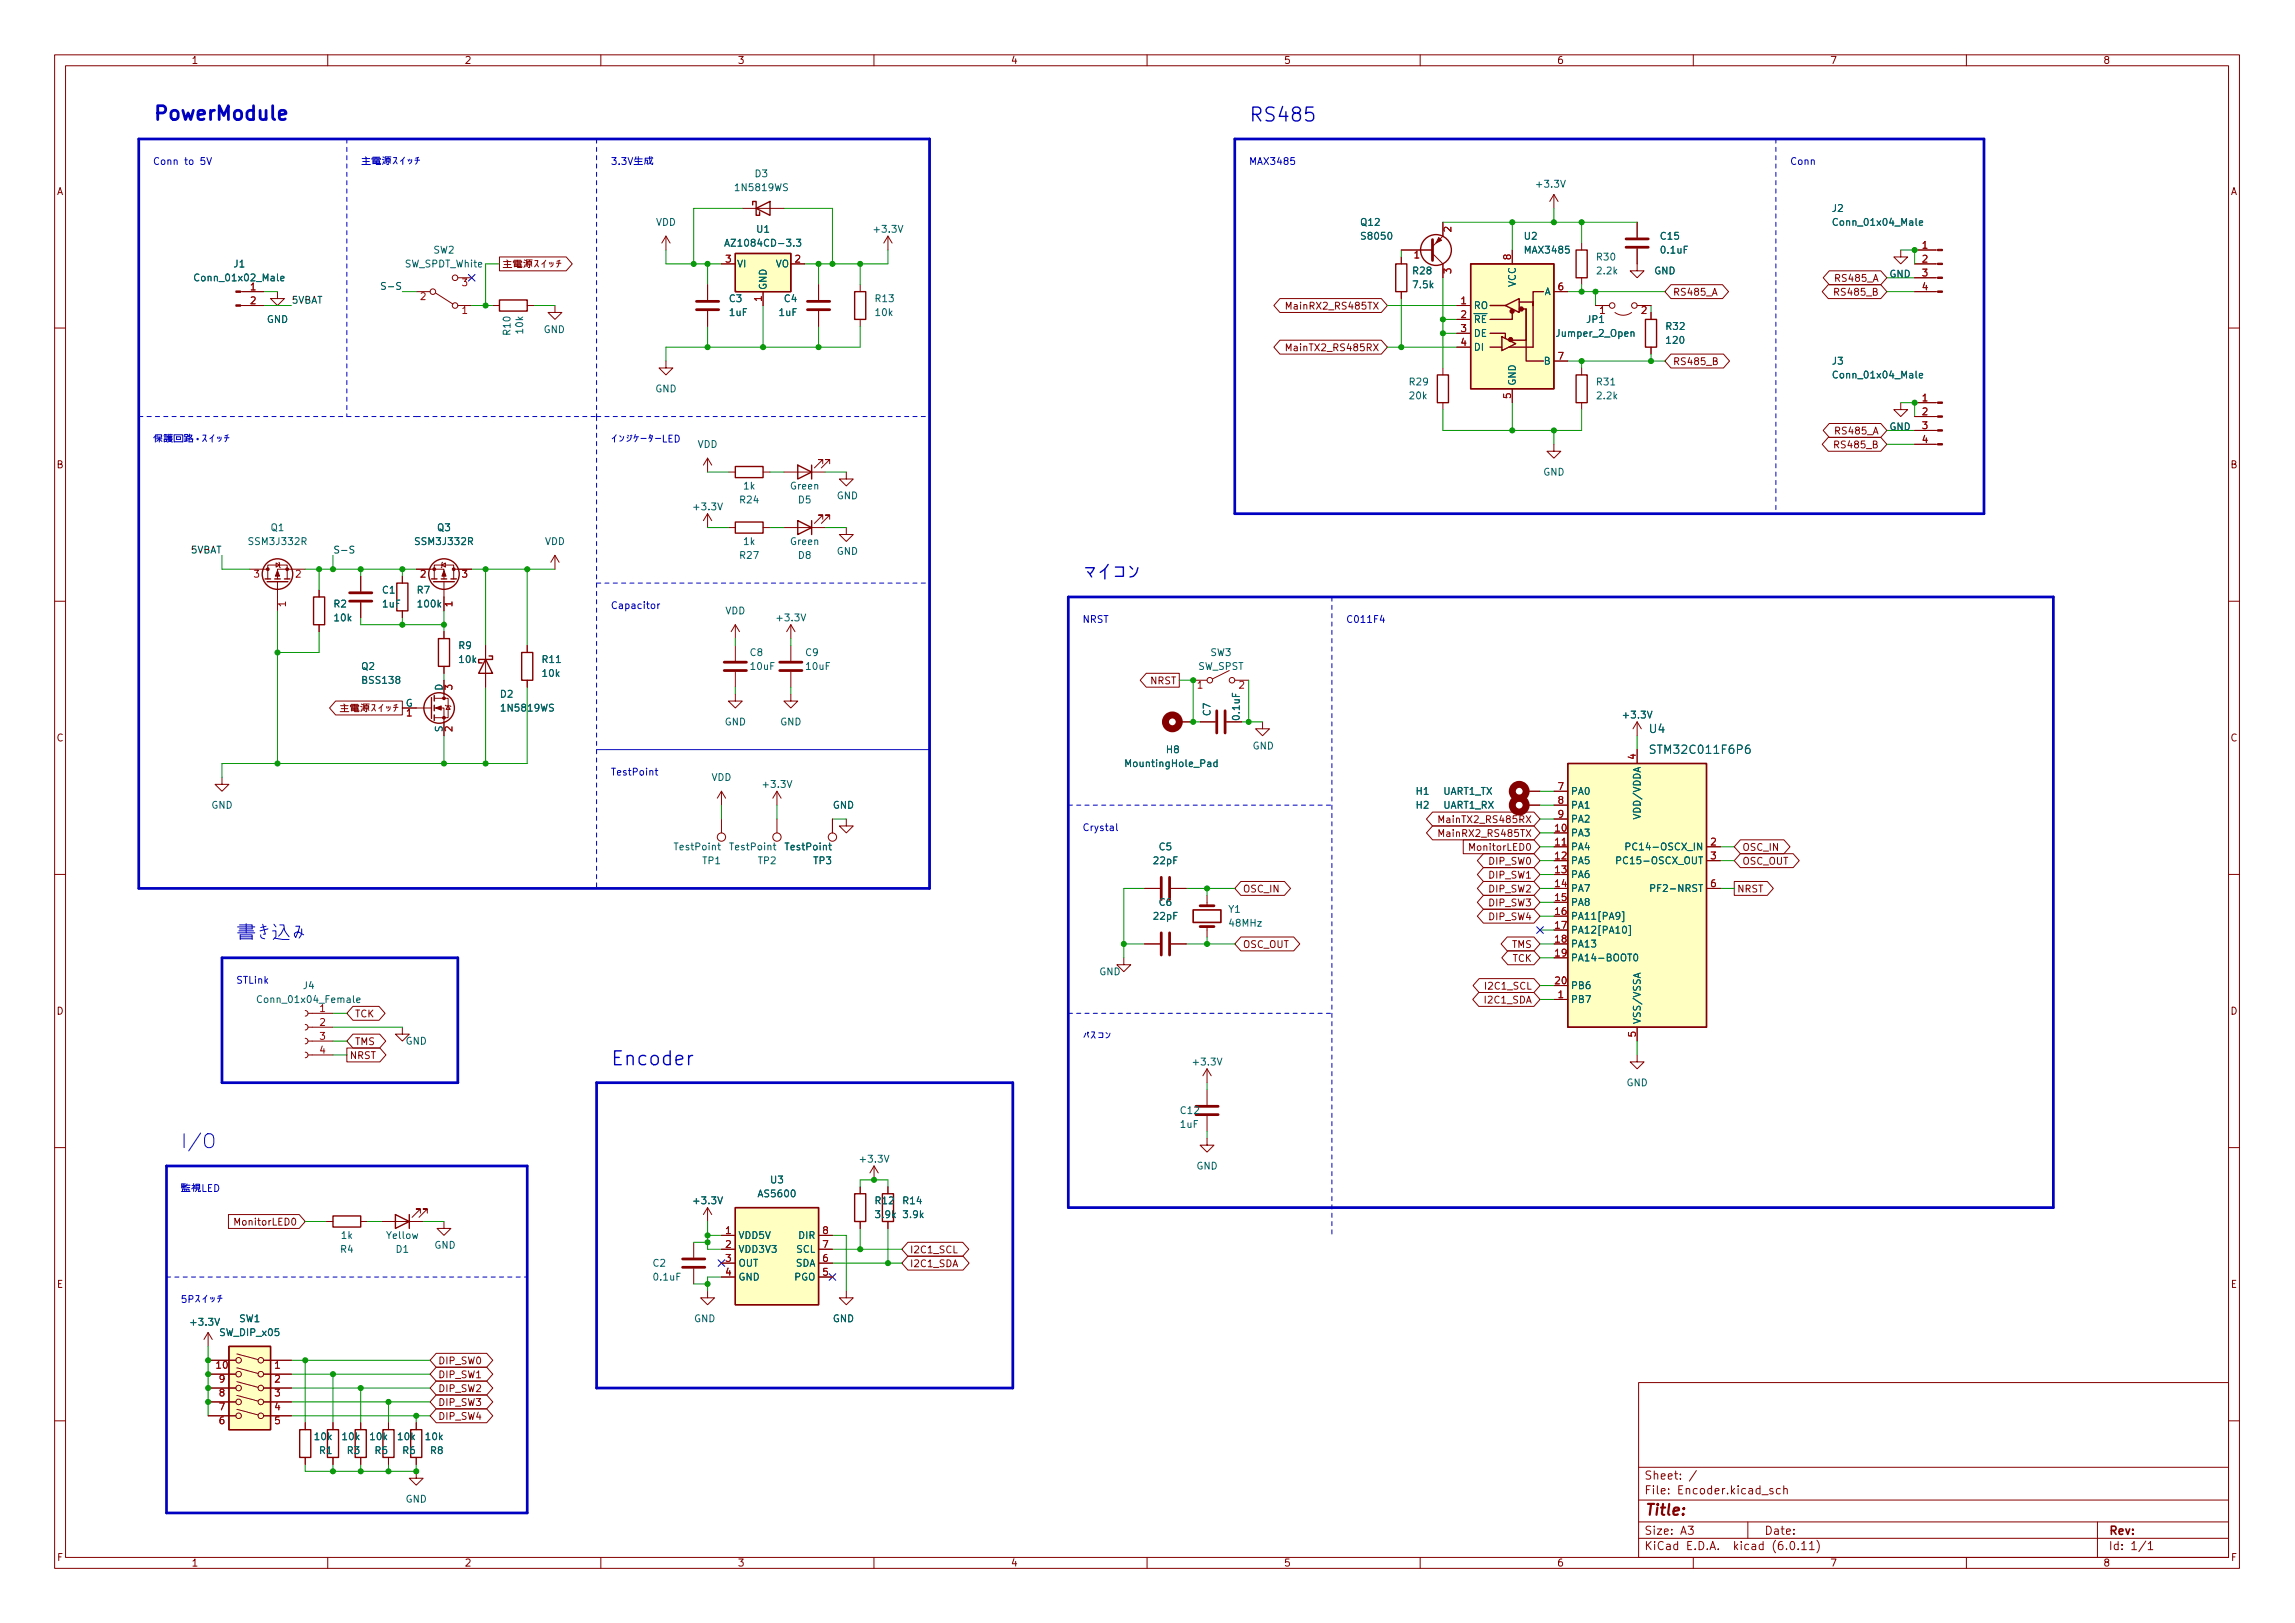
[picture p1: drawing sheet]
<svg xmlns="http://www.w3.org/2000/svg" width="420mm" height="297mm" viewBox="0 0 420 297" stroke-linecap="round" stroke-linejoin="round" font-family="sans-serif">
<defs><g id="words">
<g font-size="3.5" fill="#0000c2">
<text x="27.9" y="22">PowerModule</text>
<text x="228.6" y="22.3">RS485</text>
<text x="198.1" y="106.1">þÿ0Þ0¤0³0ó</text>
<text x="43.2" y="172.1">þÿfø0M•¼0•</text>
<text x="111.8" y="195">Encoder</text>
<text x="33" y="210.2">I/O</text>
</g>
<text font-size="2.8" fill="#840000" x="301" y="277.9">Title:</text>
<g font-size="2.1" fill="#006464">
<text x="301.8" y="134.6">U4</text>
<text x="301.8" y="138.4">STM32C011F6P6</text>
</g>
<g font-size="2.1" fill="#840000">
<text x="301" y="273.9">File:</text>
<text x="301" y="271.2">Sheet:</text>
<text x="307.4" y="273.9">Encoder.kicad_sch</text>
<text x="301" y="281.3">Size:</text>
<text x="307.6" y="281.3">A3</text>
<text x="323" y="281.3">Date:</text>
<text x="386" y="281.3">Rev:</text>
<text x="301" y="284.1">KiCad</text>
<text x="308.7" y="284.1">E.D.A.</text>
<text x="317.6" y="284.1">kicad</text>
<text x="324.8" y="284.1">(6.0.11)</text>
<text x="386" y="284.1">Id:</text>
<text x="390.1" y="284.1">1/1</text>
</g>
<g font-size="1.8" fill="#840000">
<text x="35" y="12.1">1</text>
<text x="85" y="12.1">2</text>
<text x="135" y="12.1">3</text>
<text x="185" y="12.1">4</text>
<text x="235" y="12.1">5</text>
<text x="285" y="12.1">6</text>
<text x="335" y="12.1">7</text>
<text x="385" y="12.1">8</text>
<text x="10.4" y="36.1">A</text>
<text x="408.4" y="36.1">A</text>
<text x="91.9" y="49.4">þÿN;–ûn•0¹0¤0Ã0Á</text>
<text x="335.7" y="51.9">RS485_A</text>
<text x="235.1" y="57">MainRX2_RS485TX</text>
<text x="306.2" y="54.5">RS485_A</text>
<text x="335.5" y="54.5">RS485_B</text>
<text x="235.1" y="64.6">MainTX2_RS485RX</text>
<text x="306.2" y="67.2">RS485_B</text>
<text x="335.5" y="82.4">RS485_B</text>
<text x="335.7" y="79.9">RS485_A</text>
<text x="10.3" y="86.1">B</text>
<text x="408.3" y="86.1">B</text>
<text x="210.5" y="125.6">NRST</text>
<text x="10.3" y="136.1">C</text>
<text x="408.3" y="136.1">C</text>
<text x="263.1" y="153.5">MainRX2_RS485TX</text>
<text x="263.1" y="151">MainTX2_RS485RX</text>
<text x="268.7" y="156.1">MonitorLED0</text>
<text x="272.4" y="161.2">DIP_SW1</text>
<text x="272.4" y="158.6">DIP_SW0</text>
<text x="318.9" y="156.1">OSC_IN</text>
<text x="318.9" y="158.6">OSC_OUT</text>
<text x="227.5" y="163.7">OSC_IN</text>
<text x="272.4" y="166.2">DIP_SW3</text>
<text x="272.4" y="163.7">DIP_SW2</text>
<text x="318" y="163.7">NRST</text>
<text x="227.5" y="173.9">OSC_OUT</text>
<text x="272.4" y="168.8">DIP_SW4</text>
<text x="276.7" y="173.9">TMS</text>
<text x="276.9" y="176.4">TCK</text>
<text x="271.5" y="184">I2C1_SDA</text>
<text x="271.6" y="181.5">I2C1_SCL</text>
<text x="10.3" y="186.1">D</text>
<text x="64.9" y="186.6">TCK</text>
<text x="64.9" y="191.6">TMS</text>
<text x="408.3" y="186.1">D</text>
<text x="64" y="194.2">NRST</text>
<text x="42.6" y="224.7">MonitorLED0</text>
<text x="166.5" y="232.3">I2C1_SDA</text>
<text x="166.5" y="229.7">I2C1_SCL</text>
<text x="10.3" y="236.1">E</text>
<text x="408.3" y="236.1">E</text>
<text x="80.2" y="250.1">DIP_SW0</text>
<text x="80.2" y="257.7">DIP_SW3</text>
<text x="80.2" y="252.6">DIP_SW1</text>
<text x="80.2" y="255.1">DIP_SW2</text>
<text x="80.2" y="260.2">DIP_SW4</text>
<text x="10.4" y="286.1">F</text>
<text x="35" y="287.1">1</text>
<text x="85" y="287.1">2</text>
<text x="135" y="287.1">3</text>
<text x="185" y="287.1">4</text>
<text x="235" y="287.1">5</text>
<text x="285" y="287.1">6</text>
<text x="335" y="287.1">7</text>
<text x="385" y="287.1">8</text>
<text x="408.4" y="286.1">F</text>
</g>
<g font-size="1.8" fill="#0000c2">
<text x="27.9" y="30.2">Conn</text>
<text x="33.8" y="30.2">to</text>
<text x="36.8" y="30.2">5V</text>
<text x="66" y="30.2">þÿN;–ûn•0¹0¤0Ã0Á</text>
<text x="228.6" y="30.2">MAX3485</text>
<text x="327.7" y="30.2">Conn</text>
<text x="27.9" y="81">þÿOÝ‹wVÞ•ï0û0¹0¤0Ã0Á</text>
<text x="111.8" y="111.4">Capacitor</text>
<text x="198.1" y="114">NRST</text>
<text x="246.4" y="114">C011F4</text>
<text x="111.8" y="141.9">TestPoint</text>
<text x="198.1" y="152.1">Crystal</text>
<text x="43.2" y="180">STLink</text>
<text x="198.1" y="190.2">þÿ0Ñ0¹0³0ó</text>
</g>
<g font-size="1.8" fill="#006464">
<text x="134.3" y="35.3">1N5819WS</text>
<text x="138.1" y="32.8">D3</text>
<text x="280.9" y="34.7">+3.3V</text>
<text x="120" y="41.7">VDD</text>
<text x="248.9" y="41.7">Q12</text>
<text x="335.3" y="39.2">J2</text>
<text x="335.3" y="41.7">Conn_01x04_Male</text>
<text x="79.3" y="46.8">SW2</text>
<text x="132.5" y="45.5">AZ1084CD-3.3</text>
<text x="138.4" y="43">U1</text>
<text x="159.6" y="43">+3.3V</text>
<text x="248.9" y="44.2">S8050</text>
<text x="278.9" y="44.2">U2</text>
<text x="278.9" y="46.8">MAX3485</text>
<text x="303.8" y="44.2">C15</text>
<text x="303.8" y="46.8">0.1uF</text>
<text x="35.3" y="51.9">Conn_01x02_Male</text>
<text x="42.7" y="49.3">J1</text>
<text x="74" y="49.3">SW_SPDT_White</text>
<text x="134.9" y="49.3">VI</text>
<text x="140.7" y="53.1" transform="rotate(-90 140.7 53.1)">GND</text>
<text x="142" y="49.3">VO</text>
<text x="258.4" y="50.6">R28</text>
<text x="258.4" y="53.1">7.5k</text>
<text x="277.9" y="52.6" transform="rotate(-90 277.9 52.6)">VCC</text>
<text x="292.1" y="48">R30</text>
<text x="292.1" y="50.6">2.2k</text>
<text x="302.8" y="50.6">GND</text>
<text x="345.8" y="51.2">GND</text>
<text x="48.8" y="59.5">GND</text>
<text x="133.4" y="55.7">C3</text>
<text x="133.4" y="58.2">1uF</text>
<text x="142.4" y="58.2">1uF</text>
<text x="143.4" y="55.7">C4</text>
<text x="160" y="55.7">R13</text>
<text x="160" y="58.2">10k</text>
<text x="269.7" y="56.9">RO</text>
<text x="269.7" y="59.5">~{RE}</text>
<text x="282.7" y="54.4">A</text>
<text x="290.3" y="59.5">JP1</text>
<text x="93.8" y="61.5" transform="rotate(-90 93.8 61.5)">R10</text>
<text x="96.1" y="61.3" transform="rotate(-90 96.1 61.3)">10k</text>
<text x="99.5" y="61.3">GND</text>
<text x="269.7" y="62">DE</text>
<text x="269.7" y="64.6">DI</text>
<text x="284.7" y="62">Jumper_2_Open</text>
<text x="304.8" y="60.7">R32</text>
<text x="304.8" y="63.3">120</text>
<text x="257.8" y="70.9">R29</text>
<text x="277.9" y="70.6" transform="rotate(-90 277.9 70.6)">GND</text>
<text x="282.5" y="67.1">B</text>
<text x="292.1" y="70.9">R31</text>
<text x="335.3" y="67.1">J3</text>
<text x="335.3" y="69.6">Conn_01x04_Male</text>
<text x="119.9" y="72.2">GND</text>
<text x="257.8" y="73.4">20k</text>
<text x="292.1" y="73.4">2.2k</text>
<text x="127.6" y="82.3">VDD</text>
<text x="345.8" y="79.1">GND</text>
<text x="136" y="90">1k</text>
<text x="144.6" y="90">Green</text>
<text x="282.5" y="87.4">GND</text>
<text x="126.6" y="93.8">+3.3V</text>
<text x="135.2" y="92.5">R24</text>
<text x="146" y="92.5">D5</text>
<text x="153.1" y="91.7">GND</text>
<text x="45.3" y="100.1">SSM3J332R</text>
<text x="49.5" y="97.6">Q1</text>
<text x="75.7" y="100.1">SSM3J332R</text>
<text x="79.9" y="97.6">Q3</text>
<text x="99.7" y="100.1">VDD</text>
<text x="136" y="100.1">1k</text>
<text x="144.6" y="100.1">Green</text>
<text x="153.1" y="101.9">GND</text>
<text x="135.2" y="102.7">R27</text>
<text x="146" y="102.7">D8</text>
<text x="61" y="111.5">R2</text>
<text x="69.9" y="109">C1</text>
<text x="69.9" y="111.5">1uF</text>
<text x="76.2" y="109">R7</text>
<text x="76.2" y="111.5">100k</text>
<text x="132.7" y="112.8">VDD</text>
<text x="61" y="114.1">10k</text>
<text x="83.8" y="119.2">R9</text>
<text x="141.9" y="114.1">+3.3V</text>
<text x="66" y="123">Q2</text>
<text x="66" y="125.5">BSS138</text>
<text x="83.8" y="121.7">10k</text>
<text x="99.1" y="121.7">R11</text>
<text x="99.1" y="124.2">10k</text>
<text x="137.2" y="120.4">C8</text>
<text x="137.2" y="123">10uF</text>
<text x="147.3" y="120.4">C9</text>
<text x="147.3" y="123">10uF</text>
<text x="219.3" y="123">SW_SPST</text>
<text x="221.5" y="120.4">SW3</text>
<text x="74.2" y="129.3">G</text>
<text x="81" y="126.5" transform="rotate(-90 81 126.5)">D</text>
<text x="91.4" y="128.1">D2</text>
<text x="91.4" y="130.6">1N5819WS</text>
<text x="222" y="131.1" transform="rotate(-90 222 131.1)">C7</text>
<text x="296.8" y="131.9">+3.3V</text>
<text x="81" y="134.1" transform="rotate(-90 81 134.1)">S</text>
<text x="132.6" y="133.1">GND</text>
<text x="142.8" y="133.1">GND</text>
<text x="227.3" y="132" transform="rotate(-90 227.3 132)">0.1uF</text>
<text x="229.3" y="137.5">GND</text>
<text x="130.2" y="143.3">VDD</text>
<text x="205.7" y="140.8">MountingHole_Pad</text>
<text x="213.4" y="138.2">H8</text>
<text x="38.6" y="148.4">GND</text>
<text x="139.3" y="144.6">+3.3V</text>
<text x="152.4" y="148.4">GND</text>
<text x="259.1" y="148.4">H2</text>
<text x="259.1" y="145.8">H1</text>
<text x="264.2" y="148.4">UART1_RX</text>
<text x="264.2" y="145.8">UART1_TX</text>
<text x="287.5" y="145.8">PA0</text>
<text x="287.5" y="148.4">PA1</text>
<text x="123.2" y="156">TestPoint</text>
<text x="133.4" y="156">TestPoint</text>
<text x="143.5" y="156">TestPoint</text>
<text x="212" y="156">C5</text>
<text x="287.5" y="153.5">PA3</text>
<text x="287.5" y="156">PA4</text>
<text x="287.5" y="150.9">PA2</text>
<text x="297.3" y="156">PC14-OSCX_IN</text>
<text x="300.7" y="150.1" transform="rotate(-90 300.7 150.1)">VDD/VDDA</text>
<text x="128.5" y="158.5">TP1</text>
<text x="138.6" y="158.5">TP2</text>
<text x="148.8" y="158.5">TP3</text>
<text x="211" y="158.5">22pF</text>
<text x="287.5" y="158.5">PA5</text>
<text x="287.5" y="161.1">PA6</text>
<text x="295.6" y="158.5">PC15-OSCX_OUT</text>
<text x="212" y="166.2">C6</text>
<text x="224.8" y="167.4">Y1</text>
<text x="287.5" y="163.6">PA7</text>
<text x="287.5" y="166.2">PA8</text>
<text x="301.8" y="163.6">PF2-NRST</text>
<text x="211" y="168.7">22pF</text>
<text x="224.8" y="170">48MHz</text>
<text x="287.5" y="168.7">PA11[PA9]</text>
<text x="287.5" y="171.2">PA12[PA10]</text>
<text x="287.5" y="173.8">PA13</text>
<text x="201.2" y="178.9">GND</text>
<text x="287.5" y="176.3">PA14-BOOT0</text>
<text x="46.8" y="183.9">Conn_01x04_Female</text>
<text x="55.4" y="181.4">J4</text>
<text x="58.4" y="185.2">1</text>
<text x="287.5" y="183.9">PB7</text>
<text x="287.5" y="181.4">PB6</text>
<text x="74.2" y="191.6">GND</text>
<text x="300.7" y="187.5" transform="rotate(-90 300.7 187.5)">VSS/VSSA</text>
<text x="218.1" y="195.4">+3.3V</text>
<text x="297.7" y="199.2">GND</text>
<text x="215.9" y="204.3">C12</text>
<text x="215.9" y="206.8">1uF</text>
<text x="157.1" y="213.1">+3.3V</text>
<text x="219" y="214.4">GND</text>
<text x="126.6" y="220.8">+3.3V</text>
<text x="138.6" y="219.5">AS5600</text>
<text x="140.9" y="217">U3</text>
<text x="160" y="220.8">R12</text>
<text x="165.1" y="220.8">R14</text>
<text x="62.3" y="227.1">1k</text>
<text x="70.6" y="227.1">Yellow</text>
<text x="135.1" y="227.1">VDD5V</text>
<text x="146.1" y="227.1">DIR</text>
<text x="160" y="223.3">3.9k</text>
<text x="165.1" y="223.3">3.9k</text>
<text x="62.2" y="229.7">R4</text>
<text x="72.3" y="229.7">D1</text>
<text x="79.5" y="228.9">GND</text>
<text x="119.4" y="232.2">C2</text>
<text x="135.1" y="229.7">VDD3V3</text>
<text x="135.1" y="232.2">OUT</text>
<text x="145.6" y="232.2">SDA</text>
<text x="145.7" y="229.7">SCL</text>
<text x="119.4" y="234.7">0.1uF</text>
<text x="135.1" y="234.7">GND</text>
<text x="145.3" y="234.7">PGO</text>
<text x="34.5" y="243">+3.3V</text>
<text x="40" y="244.9">SW_DIP_x05</text>
<text x="43.7" y="242.4">SW1</text>
<text x="127" y="242.4">GND</text>
<text x="152.4" y="242.4">GND</text>
<text x="57.4" y="263.9">10k</text>
<text x="62.4" y="263.9">10k</text>
<text x="67.5" y="263.9">10k</text>
<text x="72.6" y="263.9">10k</text>
<text x="77.7" y="263.9">10k</text>
<text x="58.3" y="266.5">R1</text>
<text x="63.4" y="266.5">R3</text>
<text x="68.5" y="266.5">R5</text>
<text x="73.6" y="266.5">R6</text>
<text x="78.6" y="266.5">R8</text>
<text x="74.2" y="275.4">GND</text>
</g>
<g font-size="1.8" fill="#a90000">
<text x="276.6" y="47.7" transform="rotate(-90 276.6 47.7)">8</text>
<text x="351.7" y="45.5">1</text>
<text x="45.7" y="53.1">1</text>
<text x="132.7" y="48">3</text>
<text x="145.4" y="48">2</text>
<text x="258.7" y="48.1">1</text>
<text x="285.1" y="53.1">6</text>
<text x="351.7" y="48">2</text>
<text x="351.7" y="50.6">3</text>
<text x="351.7" y="53.1">4</text>
<text x="45.7" y="55.7">2</text>
<text x="84.4" y="58.2">1</text>
<text x="139.4" y="55.3" transform="rotate(-90 139.4 55.3)">1</text>
<text x="267.3" y="55.7">1</text>
<text x="267.3" y="58.2">2</text>
<text x="292.7" y="58.2">1</text>
<text x="267.3" y="60.7">3</text>
<text x="267.3" y="63.3">4</text>
<text x="285.1" y="65.8">7</text>
<text x="276.6" y="73.1" transform="rotate(-90 276.6 73.1)">5</text>
<text x="351.7" y="73.4">1</text>
<text x="351.7" y="76">2</text>
<text x="351.7" y="78.5">3</text>
<text x="351.7" y="81.1">4</text>
<text x="53.1" y="111.2" transform="rotate(-90 53.1 111.2)">1</text>
<text x="83.6" y="111.2" transform="rotate(-90 83.6 111.2)">1</text>
<text x="62.1" y="130.7">þÿN;–ûn•0¹0¤0Ã0Á</text>
<text x="74.2" y="131.9">1</text>
<text x="219" y="126.8">1</text>
<text x="299.5" y="139.1" transform="rotate(-90 299.5 139.1)">4</text>
<text x="285.1" y="144.6">7</text>
<text x="285.1" y="147.1">8</text>
<text x="285.1" y="149.6">9</text>
<text x="284.5" y="152.2">10</text>
<text x="284.5" y="154.7">11</text>
<text x="313" y="154.7">2</text>
<text x="284.5" y="157.3">12</text>
<text x="284.5" y="159.8">13</text>
<text x="313" y="157.3">3</text>
<text x="284.5" y="162.3">14</text>
<text x="284.5" y="164.9">15</text>
<text x="284.5" y="167.4">16</text>
<text x="313" y="162.3">6</text>
<text x="284.5" y="170">17</text>
<text x="284.5" y="172.5">18</text>
<text x="284.5" y="175">19</text>
<text x="284.5" y="180.1">20</text>
<text x="285.1" y="182.7">1</text>
<text x="58.4" y="187.7">2</text>
<text x="58.4" y="190.3">3</text>
<text x="299.5" y="189.9" transform="rotate(-90 299.5 189.9)">5</text>
<text x="58.4" y="192.8">4</text>
<text x="132.7" y="225.8">1</text>
<text x="150.4" y="225.8">8</text>
<text x="132.7" y="228.4">2</text>
<text x="132.7" y="230.9">3</text>
<text x="132.7" y="233.5">4</text>
<text x="150.4" y="233.5">5</text>
<text x="150.4" y="230.9">6</text>
<text x="150.4" y="228.4">7</text>
<text x="39.4" y="251.3">10</text>
<text x="50.1" y="251.3">1</text>
<text x="50.1" y="258.9">4</text>
</g>
<g font-size="1.8" fill="#0f0f0f">
<text x="69.5" y="53">S-S</text>
<text x="53.3" y="55.6">5VBAT</text>
<text x="34.9" y="101.3">5VBAT</text>
<text x="61" y="101.3">S-S</text>
</g>
</g></defs>
<g fill="none" stroke="#840000" stroke-width=".18">
<path d="M10 10h400v277h-400zM12 12h396v273h-396zM60 10v2M110 10v2M160 10v2M210 10v2M260 10v2M310 10v2M360 10v2M135.9 38.1h7.6M284.5 35.6l-.8 1.3M284.5 35.6v2.5"/>
<path d="M284.5 35.6l.7 1.3M44 55.9h4.3M44 53.4h4.3M50.8 53.4v1.2h1.3l-1.3 1.3-1.3-1.3h1.3M76.2 53.4h2.5M79.8 53.6l3.1 2.1M83.8 55.9h2.6M83.8 50.8h2.6M90.2 55.9h1.2M91.4 47h12.3l1.1 1.3-1.1 1.3h-12.3zM96.5 55.9h1.3M101.6 55.9v1.3h-1.3l1.3 1.3 1.3-1.3h-1.3"/>
<path d="M121.9 43.2l-.7 1.3M121.9 43.2v2.6M121.9 43.2l.8 1.3M129.5 52.1v2.8M129.5 56.9v2.8M132.1 48.3h2.5M139.7 53.4v2.5M144.8 48.3h2.5M149.9 52.1v2.8M149.9 56.9v2.8M157.5 52.1v1.3M157.5 58.5v1.2"/>
<path d="M162.6 43.2l-.8 1.3M162.6 43.2v2.6M162.6 43.2l.7 1.3M234.3 54.6h18.6l1.1 1.3-1.1 1.3h-18.6l-1.1-1.3zM251.5 55.3l.8 1.3M252.3 55.3l-.8 1.3M256.5 45.8h5.8M256.5 47v1.3M256.5 53.4v1.2M262.3 46.4l1.9 1.9v2.5M264.2 40.7v2.5l-1.9 1.9M266.7 55.9h2.5"/>
<path d="M266.7 58.5h2.5M276.9 45.8v2.5M278.1 55.3h.1M284.5 53.4h2.5M289.6 44.5v1.3M289.6 50.8v1.3M292.1 55.9h2.5M295.7 57.2a2.54 2.54 0 0 0 3 0M299.7 45.5v4.1h1.3l-1.3 1.2-1.3-1.2h1.3M299.7 55.9h2.6M299.7 40.7v2.8M302.3 57.2v1.3"/>
<path d="M305.9 52.1h9.4l1.2 1.3-1.2 1.2h-9.4l-1.1-1.2zM334.7 52.1h9.6l1.1 1.3-1.1 1.2h-9.6l-1.1-1.2zM334.9 49.6h9.4l1.1 1.2-1.1 1.3h-9.4l-1.1-1.3zM343 53.4l.5-.1 .1-.2v-.2l-.6-.1v1.2h.5l.1-.1 .1-.3-.3-.2M348 45.8v1.2h-1.3l1.3 1.3 1.2-1.3h-1.2M350.5 53.4h4.2M350.5 50.8h4.2M350.5 48.3h4.2M350.5 45.8h4.2M10 60h2M121.9 66.1v1.2h1.3l-1.3 1.3-1.3-1.3h1.3M234.3 62.3h18.6l1.1 1.2-1.1 1.3h-18.6l-1.1-1.3z"/>
<path d="M251.5 62.9l.8 1.3M252.3 62.9l-.8 1.3M264.2 67.3v1.3M264.2 73.7v1.3M266.7 61h2.5M266.7 63.5h2.5M276.9 71.2v2.5M284.5 66.1h2.5M289.6 67.3v1.3M289.6 73.7v1.3M302.3 63.5v1.3M305.9 64.8h9.6l1.1 1.3-1.1 1.2h-9.6l-1.1-1.2z"/>
<path d="M313.7 66.1l.5-.1 .1-.2v-.2l-.6-.1v1.2h.5l.1-.1 .1-.3-.3-.2M334.9 77.5h9.4l1.1 1.3-1.1 1.2h-9.4l-1.1-1.2zM348 73.7v1.3h-1.3l1.3 1.2 1.2-1.2h-1.2M350.5 78.8h4.2M350.5 76.2h4.2M350.5 73.7h4.2M408 60h2M129.5 83.9v2.5M129.5 94v2.6M129.5 83.9l-.7 1.2M129.5 83.9l.8 1.2M129.5 94l-.7 1.3"/>
<path d="M129.5 94l.8 1.3M133.3 86.4h1.3M133.3 96.6h1.3M139.7 86.4h1.3M139.7 96.6h1.3M143.5 86.4h7.6M143.5 96.6h7.6M150.6 95v-.7h-.7h.7l-1.5 1.5M150.6 84.9v-.8h-.7h.7l-1.5 1.5M151.9 95v-.7h-.8h.8l-1.5 1.5M151.9 84.9v-.8h-.8h.8l-1.5 1.5M154.9 96.6v1.2h-1.2l1.2 1.3 1.3-1.3h-1.3"/>
<path d="M154.9 86.4v1.3h-1.2l1.2 1.2 1.3-1.2h-1.3M284.5 81.3v1.3h1.2l-1.2 1.3-1.3-1.3h1.3M334.7 80h9.6l1.1 1.3-1.1 1.3h-9.6l-1.1-1.3zM343 81.3h.5l.1-.2v-.3l-.6-.1v1.3h.5l.1-.1 .1-.3-.3-.3M350.5 81.3h4.2M10 110h2M45.7 104.2h3.3M49 106v-2.6h3.6v2.6M50.5 103l.7 .4-.7 .4zM50.8 106.5v5.3M51.1 102.9l.1 .1v.8l.1 .1M55.9 104.2h-5.1v1.8"/>
<path d="M58.4 108v1.3M58.4 114.3v1.3M66 105.4v2.8M66 110.3v2.8M73.7 105.4v1.3M73.7 111.8v1.3M76.2 104.2h5.1v1.8M79.5 106v-2.6h3.6v2.6M80.9 103.4l.6-.4v.8zM81 102.9l-.1 .1v.8l-.1 .1M81.3 106.5v5.3M81.3 115.6v1.3"/>
<path d="M83.1 104.2h3.3M88.9 118.1v7.7M96.5 118.1v1.3M101.6 101.6l-.8 1.3M101.6 101.6v2.6M101.6 101.6l.8 1.3M134.6 114.3l-.7 1.3M134.6 114.3v2.6M134.6 118.1v2.8M134.6 114.3l.8 1.3M144.8 114.3v2.6M144.8 118.1v2.8"/>
<path d="M144.8 114.3l-.8 1.3M144.8 114.3l.7 1.3M408 110h2M61.4 128.3h12.3v2.5h-12.3l-1.1-1.2zM76.2 129.6h2.8M79.5 129.6h1.8v5.1M79.5 127.8h2.5v3.6h-2.5M81.3 122v1.2M81.3 124.5v3.3M81.5 129.1l.2 .1h.7l.1 .1M82 129.2l.4 .6h-.7zM96.5 124.5v1.3"/>
<path d="M134.6 127v1.3h1.3l-1.3 1.3-1.3-1.3h1.3M134.6 123v2.8M144.8 127v1.3h1.2l-1.2 1.3-1.3-1.3h1.3M144.8 123v2.8M209.9 123.2h6v2.6h-6l-1.2-1.3zM215.9 132.1h2.5M218.4 124.5h2.6M219.7 132.1h2.8M224.5 132.1h2.8M225 122.7l-3 1.5M226.1 124.5h2.5M231.1 132.1v1.3h1.3l-1.3 1.3-1.2-1.3h1.2"/>
<path d="M299.7 132.1v2.6M299.7 137.2v2.5M299.7 132.1l-.7 1.3M299.7 132.1l.8 1.3M40.6 142.3v1.2h1.3l-1.3 1.3-1.2-1.3h1.2M132.1 144.8v2.6M132.1 149.9v2.5M132.1 144.8l-.8 1.3M132.1 144.8l.7 1.3M142.2 144.8l-.7 1.3M142.2 144.8v2.6M142.2 149.9v2.5"/>
<path d="M142.2 144.8l.8 1.3M152.4 149.9v2.5M154.9 149.9v1.3h1.3l-1.3 1.2-1.2-1.2h1.2M262.3 151.2h18.5l1.1 1.2-1.1 1.3h-18.5l-1.1-1.3zM262.3 148.6h18.5l1.1 1.3-1.1 1.3h-18.5l-1.1-1.3zM267.9 153.7h12.9l1.1 1.3-1.1 1.2h-12.9zM271.6 158.8h9.2l1.1 1.3-1.1 1.2h-9.2l-1.1-1.2zM271.6 156.2h9.2l1.1 1.3-1.1 1.3h-9.2l-1.1-1.3zM279.4 144.8h2.5M279.4 147.4h2.5M279.4 151.8l.9 1.3M279.4 149.3l.9 1.3"/>
<path d="M279.6 154.5l.2-.1a.68 .68 0 0 1 .4 .6 .68 .68 0 0 1-.4 .6l-.3-.4zM280.3 151.8l-.9 1.3M280.3 149.3l-.9 1.3M284.5 152.4h2.5M284.5 155h2.5M284.5 157.5h2.5M284.5 144.8h2.5M284.5 147.4h2.5M284.5 149.9h2.5M312.4 155h2.6M312.4 157.5h2.6M318.6 153.7h8l1.1 1.3-1.1 1.2h-8l-1.1-1.2z"/>
<path d="M318.6 156.2h9.7l1.1 1.3-1.1 1.3h-9.7l-1.1-1.3zM10 160h2M205.7 175.3v1.3h1.3l-1.3 1.2-1.2-1.2h1.2M209.5 172.8h2.8M209.5 162.6h2.8M214.4 172.8h2.8M214.4 162.6h2.8M221 163.9v1.9M221 169.6v1.9M227.2 161.3h8l1.1 1.3-1.1 1.3h-8l-1.1-1.3zM227.2 171.5h9.6l1.2 1.3-1.2 1.2h-9.6l-1.1-1.2zM270.8 179.1h10l1.1 1.3-1.1 1.2h-10l-1.1-1.2z"/>
<path d="M271.6 163.9h9.2l1.1 1.2-1.1 1.3h-9.2l-1.1-1.3zM271.6 166.4h9.2l1.1 1.3-1.1 1.2h-9.2l-1.1-1.2zM271.6 161.3h9.2l1.1 1.3-1.1 1.3h-9.2l-1.1-1.3zM275.9 171.5h4.9l1.1 1.3-1.1 1.2h-4.9l-1.1-1.2zM276 174h4.8l1.1 1.3-1.1 1.3h-4.8l-1.1-1.3zM284.5 160.1h2.5M284.5 172.8h2.5M284.5 162.6h2.5M284.5 165.1h2.5M284.5 167.7h2.5M284.5 170.2h2.5M284.5 175.3h2.5"/>
<path d="M312.4 162.6h2.6M317.5 161.3h6l1.2 1.3-1.2 1.3h-6zM408 160h2M55.9 192.6l.3 .1 .2 .4-.2 .3-.3 .2M55.9 190l.3 .2 .2 .3-.2 .4-.3 .1M55.9 187.5l.3 .1 .2 .4-.2 .4-.3 .1M55.9 184.9l.3 .2 .2 .4-.2 .3-.3 .2M56.4 193.1h4.6M56.4 190.5h4.6M56.4 188h4.6M56.4 185.5h4.6M63.5 191.8h6l1.2 1.3-1.2 1.2h-6z"/>
<path d="M64.6 184.2h4.8l1.1 1.3-1.1 1.2h-4.8l-1.1-1.2zM64.6 189.3h4.9l1.1 1.2-1.1 1.3h-4.9l-1.1-1.3zM73.7 188v1.3h1.2l-1.2 1.2-1.3-1.2h1.3M221 195.6v2.6M221 199.4v2.8M221 195.6l-.8 1.3M221 195.6l.7 1.3M270.7 181.6h10.1l1.1 1.3-1.1 1.3h-10.1l-1.1-1.3zM284.5 182.9h2.5M284.5 180.4h2.5M299.7 193.1v1.2h1.3l-1.3 1.3-1.3-1.3h1.3M299.7 188v2.5"/>
<path d="M10 210h2M157.5 217.2v1.3M160 213.4v2.5M160 213.4l-.7 1.3M160 213.4l.8 1.3M162.6 217.2v1.3M221 208.3v1.3h1.2l-1.2 1.3-1.3-1.3h1.3M221 204.3v2.7M408 210h2M41.8 222.3h13l1.1 1.3-1.1 1.2h-13zM53.5 223.1l.2-.1a.68 .68 0 0 1 .5 .6 .68 .68 0 0 1-.5 .6l-.3-.5zM59.7 223.6h1.3"/>
<path d="M66 223.6h1.3M69.8 223.6h7.7M77 222v-.7h-.8h.8l-1.6 1.5M78.2 222v-.7h-.7h.7l-1.5 1.5M81.3 223.6v1.2h-1.3l1.3 1.3 1.2-1.3h-1.2M127 227.4v2.8M127 232.2v2.8M129.5 236.3v1.2h1.3l-1.3 1.3-1.2-1.3h1.2M129.5 221l-.7 1.3M129.5 221v2.6M129.5 221l.8 1.3M132.1 226.1h2.5"/>
<path d="M132.1 228.6h2.5M132.1 231.2h2.5M132.1 233.7h2.5M149.9 226.1h2.5M149.9 228.6h2.5M149.9 231.2h2.5M149.9 233.7h2.5M154.9 236.3v1.2h1.3l-1.3 1.3-1.2-1.3h1.2M157.5 223.6v1.2M162.6 223.6v1.2M166.2 229.9h10.1l1.1 1.3-1.1 1.2h-10.1l-1.1-1.2zM166.2 227.4h10.1l1.1 1.2-1.1 1.3h-10.1l-1.1-1.3z"/>
<path d="M38.1 243.9l-.8 1.2M38.1 243.9v2.5M38.1 243.9l.8 1.2M38.1 249h5.1M38.1 251.5h5.1M38.1 254h5.1M38.1 256.6h5.1M38.1 259.1h5.1M43.4 257.9l3.8 1.1M43.4 255.4l3.8 1M43.4 252.9l3.8 1M43.4 250.3l3.8 1.1"/>
<path d="M43.4 247.8l3.8 1M48.3 249h5M48.3 251.5h5M48.3 254h5M48.3 256.6h5M48.3 259.1h5M79.9 257.8h9.2l1.1 1.3-1.1 1.3h-9.2l-1.2-1.3zM79.9 247.7h9.2l1.1 1.3-1.1 1.2h-9.2l-1.2-1.2zM79.9 255.3h9.2l1.1 1.3-1.1 1.2h-9.2l-1.2-1.2zM79.9 250.2h9.2l1.1 1.3-1.1 1.3h-9.2l-1.2-1.3zM79.9 252.8h9.2l1.1 1.2-1.1 1.3h-9.2l-1.2-1.3zM300 253h108v32h-108z"/>
<path d="M10 260h2M55.9 260.4v1.3M55.9 266.7v1.3M61 260.4v1.3M61 266.7v1.3M66 260.4v1.3M66 266.7v1.3M71.1 260.4v1.3M71.1 266.7v1.3M76.2 269.3v1.2h1.3l-1.3 1.3-1.3-1.3h1.3M76.2 260.4v1.3M76.2 266.7v1.3"/>
<path d="M300 278.5h108M300 274.5h108M300 268.5h108M305.5 273.3v.1M305.5 272.5v.1M307.6 270.6v.1M307.6 269.8v.1M310.6 269.1l-1.3 2M320 278.5v3M325.9 272.5l-.4-.1-.3 .3v.4l.2 .2h.5M326.6 272.6l.2-.2 .3 .1 .1 .9M326.6 271.9v1.5"/>
<path d="M384 278.5v6.5M408 260h2M60 285v2M110 285v2M160 285v2M210 285v2M260 285v2M300 281.5h108M310 285v2M332.6 281.9a1.72 1.72 0 0 1 0 2.3M360 285v2M393.3 282.5l.4-.4v1.5"/>
<path d="M393.3 283.6h.8"/>
<circle cx="79.2" cy="53.4" r=".51"/>
<circle cx="83.3" cy="50.8" r=".51"/>
<circle cx="83.3" cy="55.9" r=".51"/>
<circle cx="295.1" cy="55.9" r=".51"/>
<circle cx="299.2" cy="55.9" r=".51"/>
<circle cx="221.5" cy="124.5" r=".51"/>
<circle cx="225.6" cy="124.5" r=".51"/>
<circle cx="132.1" cy="153.2" r=".76"/>
<circle cx="142.2" cy="153.2" r=".76"/>
<circle cx="152.4" cy="153.2" r=".76"/>
<circle cx="43.7" cy="254" r=".51"/>
<circle cx="43.7" cy="256.6" r=".51"/>
<circle cx="43.7" cy="249" r=".51"/>
<circle cx="43.7" cy="251.5" r=".51"/>
<circle cx="43.7" cy="259.1" r=".51"/>
<circle cx="47.8" cy="251.5" r=".51"/>
<circle cx="47.8" cy="249" r=".51"/>
<circle cx="47.8" cy="256.6" r=".51"/>
<circle cx="47.8" cy="259.1" r=".51"/>
<circle cx="47.8" cy="254" r=".51"/>
</g>
<g fill="none" stroke="#a90000" stroke-width=".18">
<path d="M77.1 53.7l.5-.1 .2 .3-.8 .9h.8M84.7 51h.8l-.5 .5 .4 .1v.6l-.2 .1-.5-.1M84.7 56.5l.4-.4v1.3M259 46.3l.4-.3v1.2M264.4 50v-.8l.4 .4 .2-.3h.5l.1 .1-.1 .6M265.6 41.6v.8l-.9-.8-.3 .2 .1 .5M293 56.5l.4-.4v1.3M300.6 56.2l.5-.1 .3 .4-.8 .9h.8M46.6 104.4h.8l-.5 .5 .4 .1v.5l-.2 .1-.5-.1M52.3 110.5h-1.3l.4 .4M54.2 104.5l.5-.1 .3 .3-.8 .9h.8M77.1 104.5l.5-.1 .2 .3-.8 .9h.8"/>
<path d="M82.7 110.5h-1.2l.3 .4M84.7 104.4h.8l-.5 .5 .4 .1v.5l-.2 .1-.5-.1M81.5 126.2v-.8l.5 .4 .1-.3h.5l.1 .1-.1 .6M82.7 133v.8l-.9-.8-.3 .3 .1 .4M219.3 125.1l.4-.4v1.3M227 124.8l.5-.1 .2 .4-.8 .9h.8M286 154.7h.7M39.7 249.5l.3-.3v1.2M40.2 256.8h.9l-.6 1.2M40.5 254.8l-.2-.3v-.1l.2-.2 .4 .1v.4l-.5 .1-.1 .2v.4l.2 .1 .4-.1 .1-.1-.1-.4-.1-.1M40.9 259.3l-.4 .1a.85 .85 0 0 0 0 1.2l.4-.1 .1-.5-.2-.2-.4 .1-.1 .1M41 249.3l.2-.1a.68 .68 0 0 1 .4 .6 .68 .68 0 0 1-.4 .6l-.3-.5z"/>
<path d="M41 252.2l-.2 .3-.4-.1-.1-.2v-.3l.2-.2h.3l.2 .2a.84 .84 0 0 1-.4 1.1h-.2M50.4 254.2h.8l-.5 .5 .4 .1v.6l-.2 .1-.5-.1M50.4 249.5l.4-.3v1.2M50.4 251.8l.5-.1 .3 .4-.8 .9h.8M50.7 256.7l-.3 .9h.8M51.1 259.3h-.6l-.1 .6 .2-.1 .4 .1 .2 .1-.1 .5-.2 .1-.5-.1"/>
</g>
<g fill="none" stroke="#006464" stroke-width=".18">
<path d="M144.2 33.7l-.5-.1-.3 .3 .2 .3 .5 .2v.4l-.2 .1-.5-.1M285.7 33l.4 1.3 .5-1.3M350.8 40v1.1l.2 .2M50.8 50.1v1.1l.2 .2M51.4 51l.6-.1-.1-.3h-.3l-.2 .1 .1 .7h.4M145.3 44.9v.2M145.8 43.8h.8l-.4 .5 .3 .1v.5l-.1 .2-.6-.2M164.4 41.3l.5 1.2 .4-1.2M254.2 42.6l.2-.1a.68 .68 0 0 1 .4 .7 .68 .68 0 0 1-.4 .6l-.3-.5zM287.2 45.1h-.6v.6l.2-.2 .4 .1 .1 .2-.1 .4-.1 .1-.5-.1M308.9 45.1h-.6v1.2M351.4 40.8l.6-.1-.1-.2-.3-.1-.2 .2v.6h.5"/>
<path d="M294.9 70.5h.7M298.6 60.8l.2-.1 .3 .1v.8M298.6 60.7v.9M350.8 67.9v1.1l.2 .2M351.4 68.8l.6-.2-.1-.2-.3-.1-.2 .2v.6h.5M55.3 99.1l.6-.1 .1-.2v-.3l-.7-.1v1.3M55.6 99.1l.4 .6M85.8 99.1l.6-.1 .1-.2v-.3l-.7-.1v1.3M86.1 99.1l.4 .6M131.4 92.1l.4 1.2 .5-1.2M80.3 110.6l.4 .5M80.7 110.3l-.5 .4"/>
<path d="M146.7 112.4l.4 1.2 .4-1.2M72.7 124.3l-.2-.2v-.2l.2-.1 .4 .1v.3l-.5 .2-.1 .2v.4l.2 .1h.3l.2-.3v-.2l-.2-.3M101.3 128.9h-.5l-.1 .1v.4l.5 .2 .1 .3-.2 .3-.5-.1M101.9 121.3h.7M221.1 139.5h.5l.1 .8M221.7 139.8h-.5l-.1 .2 .1 .3h.5M222.8 139.5h-.3l-.3 .2 .1 .6h.5M222.8 139v1.3M225.6 126.9v.6h1.3M301.6 130.2l.4 1.2 .4-1.2M320.3 136.4a.6 .6 0 0 0-.8 .6v.6l.2 .2 .4 .1 .2-.2 .1-.5-.1-.2-.5-.1-.3 .3M131.4 154.7h.5"/>
<path d="M131.6 154.3v1.1l.3 .2M141.6 154.7h.4M141.7 154.3v1.1l.3 .2M144.1 142.9l.4 1.2 .5-1.2M151.7 154.7h.5M151.9 154.3v1.1l.3 .2M311 156.8h.7M311.4 156.8v1.3M311.5 154.3v1.3l-.7-1.3v1.3M297 166.9h.3v1.8h-.3M297.2 169.6l.1-.1a.68 .68 0 0 1 .5 .7 .68 .68 0 0 1-.5 .6l-.3-.5zM298.2 169.4h.3v1.8h-.3"/>
<path d="M299.2 174.7l.2-.1a.68 .68 0 0 1 .4 .6 .68 .68 0 0 1-.4 .7l-.3-.5zM300.3 178.1l-1.3 .4 1.3 .4M311 161.9h.7M311.4 161.9v1.3M64.7 182.2v1.1l.2 .2M65.3 183.1l.6-.2v-.2l-.4-.1-.2 .2 .1 .6h.5M222.9 193.7l.4 1.2 .4-1.2M131.4 219.1l.4 1.2 .5-1.2M145 217.9l.1-.1a.68 .68 0 0 1 .5 .6 .68 .68 0 0 1-.5 .7l-.3-.5zM161.9 211.4l.4 1.3 .4-1.3M75.5 225.8l.2 .9 .3-.6 .2 .6 .3-.9M124.5 233h-.6v1.3"/>
<path d="M39.3 241.3l.5 1.2 .4-1.2"/>
</g>
<g fill="none" stroke="#840000" stroke-width=".25">
<path d="M137.8 37.5v-.6h.6v2.5h.7v-.6M138.4 38.1l2.6-1.2v2.5zM91.4 54.9h5.1v2h-5.1zM134.6 46.4h10.2v7h-10.2zM156.5 53.4h2v5.1h-2zM255.5 48.3h2.1v5.1h-2.1zM269.2 48.3h15.3v22.9h-15.3zM272.8 55.9h2.8M275.6 55.9l2.5-1.3v2.6zM276.9 57.2v1.3h-4.1M278.1 55.3h2.6v8.2h-4.5M278.8 56.6h.6v9.5h3.2"/>
<path d="M279.4 56.6v5.7h-2.5M282.6 53.4h-1.9v2.5v-.6M288.5 45.8h2.1v5h-2.1zM301.2 58.5h2.1v5h-2.1zM263.1 68.6h2.1v5.1h-2.1zM272.8 61h2.8v.9M272.8 63.5h2.2M275 61.6l2.5 1.3-2.5 1.3zM288.5 68.6h2.1v5.1h-2.1zM134.6 85.4h5.1v2h-5.1zM134.6 95.5h5.1v2.1h-5.1zM146 95.3l2.6 1.3-2.6 1.2z"/>
<path d="M146 85.1l2.6 1.3-2.6 1.3zM148.6 85.1v2.6M148.6 95.3v2.5M48.5 106h1M48.9 106.5h3.8M50.3 106h1M52.1 106h1M57.4 109.3h2v5h-2zM72.6 106.7h2.1v5.1h-2.1zM79 106h1M79.4 106.5h3.8M80.3 116.9h2v5.1h-2z"/>
<path d="M80.8 106h1M82.5 106h1.1M95.5 119.4h2v5.1h-2zM79 127.7v3.8M79.5 127.3v1M79.5 129.1v1M79.5 130.8v1.1M88.9 120.7l1.3 2.5h-2.6zM89.5 120.1h.7v.6h-2.6v.6h.7M287 139.7h25.4v48.3h-25.4zM156.5 218.5h2v5.1h-2zM161.5 218.5h2.1v5.1h-2.1z"/>
<path d="M61 222.5h5v2.1h-5zM72.4 222.3l2.5 1.3-2.5 1.2zM74.9 222.3v2.5M134.6 221h15.3v17.8h-15.3zM41.9 246.4h7.6v15.3h-7.6zM54.9 261.7h2v5h-2zM59.9 261.7h2.1v5h-2.1zM65 261.7h2.1v5h-2.1zM70.1 261.7h2v5h-2zM75.2 261.7h2v5h-2z"/>
<circle cx="262.9" cy="45.8" r="2.82"/>
<circle cx="50.8" cy="105.1" r="2.79"/>
<circle cx="81.3" cy="105.1" r="2.79"/>
<circle cx="80.4" cy="129.6" r="2.79"/>
</g>
<g fill="#840000" stroke="#840000" stroke-width=".18">
<path d="M354.7 81.2h.9v.2h-.9z"/>
<path d="M354.7 78.6h.9v.3h-.9z"/>
<path d="M354.7 76.1h.9v.3h-.9z"/>
<path d="M354.7 73.6h.9v.2h-.9z"/>
<path d="M354.7 53.2h.9v.3h-.9z"/>
<path d="M354.7 50.7h.9v.3h-.9z"/>
<path d="M354.7 48.2h.9v.2h-.9z"/>
<path d="M354.7 45.6h.9v.3h-.9z"/>
<path d="M263.4 43.5l.5 .5-1 .5z"/>
<path d="M79.8 129.6l1-.4v.8z"/>
<path d="M81.3 104.4l.4 1h-.8z"/>
<path d="M50.8 104.4l.4 1h-.8z"/>
<path d="M43.2 55.8h.8v.2h-.8z"/>
<path d="M43.2 53.2h.8v.3h-.8z"/>
<circle cx="81.3" cy="131.4" r=".25"/>
<circle cx="81.3" cy="127.8" r=".25"/>
<circle cx="79.5" cy="104.2" r=".25"/>
<circle cx="83.1" cy="104.2" r=".25"/>
<circle cx="52.6" cy="104.2" r=".25"/>
<circle cx="49" cy="104.2" r=".25"/>
</g>
<g fill="none" stroke="#840000" stroke-width=".51">
<path d="M127.5 56.7h4.1M127.5 55.2h4.1M147.8 56.7h4.1M147.8 55.2h4.1M262.3 43.9v3.8M297.7 45.2h4.1M297.7 43.7h4.1M64 110h4.1M64 108.5h4.1M132.6 122.7h4.1M132.6 121.2h4.1M142.7 122.7h4.1"/>
<path d="M142.7 121.2h4.1M222.8 130.1v4M224.3 130.1v4M212.6 160.6v4M212.6 170.7v4.1M214.1 160.6v4M214.1 170.7v4.1M219.7 169.6h2.5M219.7 165.8h2.5M218.9 204h4.1M218.9 202.5h4.1M125 231.9h4"/>
<path d="M125 230.4h4"/>
</g>
<g fill="#ffffc2" stroke="#ffffc2" stroke-width=".18">
<path d="M41.9 246.4h7.6v15.3h-7.6z"/>
<path d="M134.6 221h15.3v17.8h-15.3z"/>
<path d="M287 139.7h25.4v48.3h-25.4z"/>
<path d="M134.6 46.4h10.2v7h-10.2z"/>
<path d="M269.2 48.3h15.3v22.9h-15.3z"/>
</g>
<path d="M218.4 166.5h5.1v2.3h-5.1z" fill="none" stroke="#840000" stroke-width=".3"/>
<g fill="#840000" stroke="#840000" stroke-width=".25">
<circle cx="276.6" cy="62.1" r=".36"/>
<circle cx="276.8" cy="57" r=".36"/>
<circle cx="278.5" cy="56.6" r=".36"/>
</g>
<g fill="none" stroke="#840000" stroke-width="1.3">
<circle cx="214.6" cy="132.1" r="1.27"/>
<circle cx="278.1" cy="144.8" r="1.27"/>
<circle cx="278.1" cy="147.4" r="1.27"/>
</g>
<path d="M73.3 51.8l-.4-.1-.3 .2 .1 .3 .6 .3v.3l-.2 .2-.5-.1M64.8 100h-.5l-.2 .2 .1 .3 .5 .2v.4l-.2 .1h-.4" fill="none" stroke="#0f0f0f" stroke-width=".18"/>
<g fill="none" stroke="#0000c2" stroke-width=".18">
<path d="M112 28.8h.8l-.4 .5 .3 .1v.6l-.1 .1-.6-.1M113.3 30v.1M113.8 28.8h.8l-.4 .5 .4 .1v.6l-.2 .1-.6-.1M115 28.8l.4 1.3 .4-1.3M116.1 30.1h1.5M116.3 29.6h1.2M116.3 29.1h1.3M116.4 28.7l-.2 .6M116.9 28.7v1.4M118.1 29.3h.4v.6h-.1M118.9 28.7l.2 1.2 .4 .2v-.3M119.2 28.7l.3 .1"/>
<path d="M119.3 29.2l-.1 .4-.7 .4M119.5 29h-1.4l-.1 1M237 28.8h-.6l-.1 .6 .2-.1 .4 .1 .1 .2v.4l-.2 .1-.5-.1M112.5 80v.9M112.8 79.6l-.7 .7M113.5 79.8l.2 .2M114.2 79.9a.84 .84 0 0 1-.7 .8M114.8 80l.2 .2M114.9 79.6l.2 .2M115.4 79.7l.1 .1M115.6 79.9a.96 .96 0 0 1-.8 .9M115.6 79.6l.1 .2"/>
<path d="M116.3 79.9h.6M116.3 79.5l-.2 .7M116.6 79.9v.5l-.3 .4M119 80l.3 .4M119 79.5l-.2 .7M119 79.8h.5l-.2 .7-.3 .3M121.5 79.6v1.3h.6M123.1 79.6h-.6v1.3h.6M123.6 79.6a.64 .64 0 0 1 .8 .7 .64 .64 0 0 1-.8 .6zM117.3 80.2h1M120 80.2h1M122.5 80.2h.4"/>
<path d="M120.4 110.5v.9M120.8 110.5l-.4 .3M253 112.6l-.3 .9h.8M253.3 113.1v.8M109.2 137.2h61M119.9 141h.5M120.1 140.6v1.1l.3 .2M204.4 150.8v1l.2 .2M33.2 218.1h1.6M33.3 216.9h.6v.3M33.3 217.2h.6M33.4 218.1v-.5h1.2v.5"/>
<path d="M33.6 216.7v.2M33.6 217.2v.2M33.8 217.6v.5M33.9 216.7h-.6v.7h.6M34.2 216.9h.6M34.2 217.3h.5M34.2 217.6v.5M34.2 216.7l-.1 .5M35.2 217h.5l-.2 .3M35.5 216.6v.3M35.5 217.3v.8M35.5 217.3l.2 .2"/>
<path d="M35.5 217.3l-.4 .3M35.9 216.7h.6v.9h-.6zM35.9 217h.6M35.9 217.3h.6M36.1 217.6l-.3 .5M36.4 217.6v.5M36.7 217.9v.2h-.4M37.1 216.8v1.3h.7M37.6 207.9a.85 .85 0 0 1 .9-.4 .85 .85 0 0 1 .6 .8v.9a.85 .85 0 0 1-.8 .9 .85 .85 0 0 1-.8-.9zM38.2 217.4h.4M38.8 216.8h-.6v1.3h.6M39.3 216.8a.64 .64 0 0 1 .8 .6 .64 .64 0 0 1-.8 .7z"/>
<path d="M34 237.1h-.6l-.1 .6 .2-.1 .4 .1 .2 .1-.1 .5-.2 .1-.5-.1M34.6 237.8l.6-.1 .1-.2v-.3l-.7-.1v1.3M35.9 237.1h.5l-.2 .6-.4 .6M36.2 237.8l.3 .5M37.6 237.5v.9M37.9 237.1l-.8 .7M38.5 237.5l.2 .3M38.8 237.4l.1 .3M39.2 237.5a.65 .65 0 0 1-.4 .8M39.8 237.6h.9M40.3 237.2l-.1 .8-.3 .3M40.5 237.1l-.6 .1"/>
</g>
<path d="M51.1 21l1.2-.2-.1-.5-.7-.1-.4 .4v.9l.2 .3 .2 .1 .7-.1" fill="none" stroke="#0000c2" stroke-width=".51"/>
<path d="M25.4 25.4h144.8v137.2h-144.8zM226.1 25.4h137.1v68.6h-137.1zM195.6 109.3h180.3v111.7h-180.3zM40.6 175.3h43.2v22.9h-43.2zM109.2 198.2h76.2v55.8h-76.2zM30.5 213.4h66v63.5h-66z" fill="none" stroke="#0000c2" stroke-width=".5"/>
<g fill="none" stroke="#0000c2" stroke-width=".18" stroke-dasharray=".8 .8">
<path d="M63.5 25.4v50.8M109.2 25.4v50.8M325.1 25.4v68.6M25.4 76.2h50.8M76.2 76.2h33M109.2 76.2v86.4M109.2 76.2h61M109.2 106.7h61M243.8 109.3v38.1M195.6 147.4h48.2M243.8 147.4v38.1M195.6 185.5h48.2"/>
<path d="M243.8 185.5v40.6M30.5 233.7h66"/>
</g>
<g fill="none" stroke="#009600" stroke-width=".18">
<path d="M135.9 38.1h-8.9v10.2M143.5 38.1h8.9v10.2M284.5 38.1v2.6M48.3 55.9h5M48.3 53.4h2.5M73.7 53.4h2.5M86.4 55.9h3.8M91.4 48.3h-2.5v7.6M97.8 55.9h3.8M121.9 45.8v2.5h10.2M129.5 48.3v3.8M129.5 59.7v3.8"/>
<path d="M139.7 55.9v7.6M149.9 48.3v3.8M149.9 59.7v3.8M157.5 59.7v3.8h-35.6v2.6M157.5 48.3v3.8M162.6 45.8v2.5h-15.3M254 55.9h12.7M256.5 45.8v1.2M256.5 54.6v8.9M264.2 40.7h35.5M264.2 50.8v16.5M264.2 58.5h2.5"/>
<path d="M276.9 40.7v5.1M287 53.4h17.8M289.6 40.7v3.8M289.6 52.1v1.3M292.1 53.4v2.5M302.3 55.9v1.3M345.4 53.4h5.1M345.4 50.8h5.1M348 45.8h2.5v2.5M254 63.5h12.7M264.2 75v3.8h25.4v-3.8M264.2 61h2.5"/>
<path d="M276.9 73.7v5.1M284.5 78.8v2.5M287 66.1h17.8M289.6 66.1v1.2M302.3 64.8v1.3M345.4 78.8h5.1M348 73.7h2.5v2.5M129.5 96.6h3.8M129.5 86.4h3.8M141 96.6h2.5M141 86.4h2.5M151.1 96.6h3.8"/>
<path d="M151.1 86.4h3.8M345.4 81.3h5.1M40.6 101.6v2.6h5.1M50.8 111.8v27.9M55.9 104.2h20.3M58.4 115.6v3.8h-7.6M58.4 104.2v3.8M61 101.6v2.6M66 104.2v1.2M66 113.1v1.2h15.3M73.7 104.2v1.2M73.7 113.1v1.2"/>
<path d="M81.3 111.8v3.8M86.4 104.2h15.2M88.9 104.2v13.9M96.5 104.2v13.9M134.6 116.9v1.2M144.8 116.9v1.2M81.3 123.2v1.3M81.3 134.7v5M88.9 125.8v13.9M96.5 125.8v13.9h-55.9v2.6M134.6 125.8v1.2M144.8 125.8v1.2"/>
<path d="M215.9 124.5h2.5v7.6h1.3M227.3 132.1h3.8M228.6 124.5v7.6M299.7 134.7v2.5M132.1 147.4v2.5M142.2 147.4v2.5M152.4 149.9h2.5M281.9 157.5h2.6M281.9 149.9h2.6M281.9 144.8h2.6M281.9 152.4h2.6M281.9 147.4h2.6"/>
<path d="M281.9 155h2.6M315 157.5h2.5M315 155h2.5M205.7 172.8h3.8M209.5 162.6h-3.8v12.7M217.2 162.6h8.9M217.2 172.8h8.9M221 162.6v1.3M221 171.5v1.3M281.9 162.6h2.6M281.9 172.8h2.6M281.9 170.2h2.6"/>
<path d="M281.9 175.3h2.6M281.9 165.1h2.6M281.9 167.7h2.6M281.9 160.1h2.6M315 162.6h2.5M61 193.1h2.5M61 190.5h2.5M61 185.5h2.5M61 188h12.7M221 198.2v1.2M281.9 182.9h2.6M281.9 180.4h2.6"/>
<path d="M299.7 190.5v2.6M157.5 217.2v-1.3h5.1v1.3M221 207v1.3M55.9 223.6h3.8M67.3 223.6h2.5M77.5 223.6h3.8M127 235h2.5M127 227.4h2.5M129.5 223.6v5h2.6M129.5 226.1h2.6M132.1 233.7h-2.6v2.6M152.4 226.1h2.5v10.2"/>
<path d="M152.4 228.6h12.7M152.4 231.2h12.7M157.5 224.8v3.8M162.6 224.8v6.4M38.1 246.4v12.7M53.3 254h25.4M53.3 256.6h25.4M53.3 259.1h25.4M53.3 249h25.4M53.3 251.5h25.4M55.9 249v11.4M61 251.5v8.9"/>
<path d="M66 254v6.4M71.1 256.6v3.8M76.2 259.1v1.3M55.9 268v1.3h20.3v-1.3M61 268v1.3M66 268v1.3M71.1 268v1.3"/>
</g>
<path d="M85.8 50.2l1.2 1.2M87 50.2l-1.2 1.2M281.3 169.6l1.2 1.2M282.5 169.6l-1.2 1.2M131.5 230.6l1.2 1.2M132.7 230.6l-1.2 1.2M151.8 233.1l1.2 1.2M153 233.1l-1.2 1.2" fill="none" stroke="#000084" stroke-width=".18"/>
<g fill="#009600" stroke="#009600" stroke-width=".18">
<circle cx="38.1" cy="251.5" r=".46"/>
<circle cx="66" cy="254" r=".46"/>
<circle cx="71.1" cy="256.6" r=".46"/>
<circle cx="66" cy="269.3" r=".46"/>
<circle cx="61" cy="269.3" r=".46"/>
<circle cx="76.2" cy="269.3" r=".46"/>
<circle cx="71.1" cy="269.3" r=".46"/>
<circle cx="38.1" cy="256.6" r=".46"/>
<circle cx="38.1" cy="254" r=".46"/>
<circle cx="149.9" cy="63.5" r=".46"/>
<circle cx="88.9" cy="55.9" r=".46"/>
<circle cx="160" cy="215.9" r=".46"/>
<circle cx="129.5" cy="226.1" r=".46"/>
<circle cx="157.5" cy="228.6" r=".46"/>
<circle cx="162.6" cy="231.2" r=".46"/>
<circle cx="81.3" cy="114.3" r=".46"/>
<circle cx="50.8" cy="139.7" r=".46"/>
<circle cx="61" cy="104.2" r=".46"/>
<circle cx="58.4" cy="104.2" r=".46"/>
<circle cx="88.9" cy="139.7" r=".46"/>
<circle cx="81.3" cy="139.7" r=".46"/>
<circle cx="50.8" cy="119.4" r=".46"/>
<circle cx="38.1" cy="249" r=".46"/>
<circle cx="55.9" cy="249" r=".46"/>
<circle cx="61" cy="251.5" r=".46"/>
<circle cx="76.2" cy="259.1" r=".46"/>
<circle cx="129.5" cy="235" r=".46"/>
<circle cx="129.5" cy="227.4" r=".46"/>
<circle cx="73.7" cy="114.3" r=".46"/>
<circle cx="66" cy="104.2" r=".46"/>
<circle cx="88.9" cy="104.2" r=".46"/>
<circle cx="73.7" cy="104.2" r=".46"/>
<circle cx="96.5" cy="104.2" r=".46"/>
<circle cx="139.7" cy="63.5" r=".46"/>
<circle cx="127" cy="48.3" r=".46"/>
<circle cx="152.4" cy="48.3" r=".46"/>
<circle cx="149.9" cy="48.3" r=".46"/>
<circle cx="157.5" cy="48.3" r=".46"/>
<circle cx="129.5" cy="63.5" r=".46"/>
<circle cx="129.5" cy="48.3" r=".46"/>
<circle cx="205.7" cy="172.8" r=".46"/>
<circle cx="221" cy="162.6" r=".46"/>
<circle cx="218.4" cy="132.1" r=".46"/>
<circle cx="218.4" cy="124.5" r=".46"/>
<circle cx="350.5" cy="73.7" r=".46"/>
<circle cx="350.5" cy="45.8" r=".46"/>
<circle cx="292.1" cy="53.4" r=".46"/>
<circle cx="289.6" cy="40.7" r=".46"/>
<circle cx="284.5" cy="40.7" r=".46"/>
<circle cx="264.2" cy="58.5" r=".46"/>
<circle cx="264.2" cy="61" r=".46"/>
<circle cx="228.6" cy="132.1" r=".46"/>
<circle cx="276.9" cy="40.7" r=".46"/>
<circle cx="302.3" cy="66.1" r=".46"/>
<circle cx="276.9" cy="78.8" r=".46"/>
<circle cx="256.5" cy="63.5" r=".46"/>
<circle cx="284.5" cy="78.8" r=".46"/>
<circle cx="289.6" cy="53.4" r=".46"/>
<circle cx="289.6" cy="66.1" r=".46"/>
<circle cx="221" cy="172.8" r=".46"/>
</g>
<use href="#words"/>
</svg>
